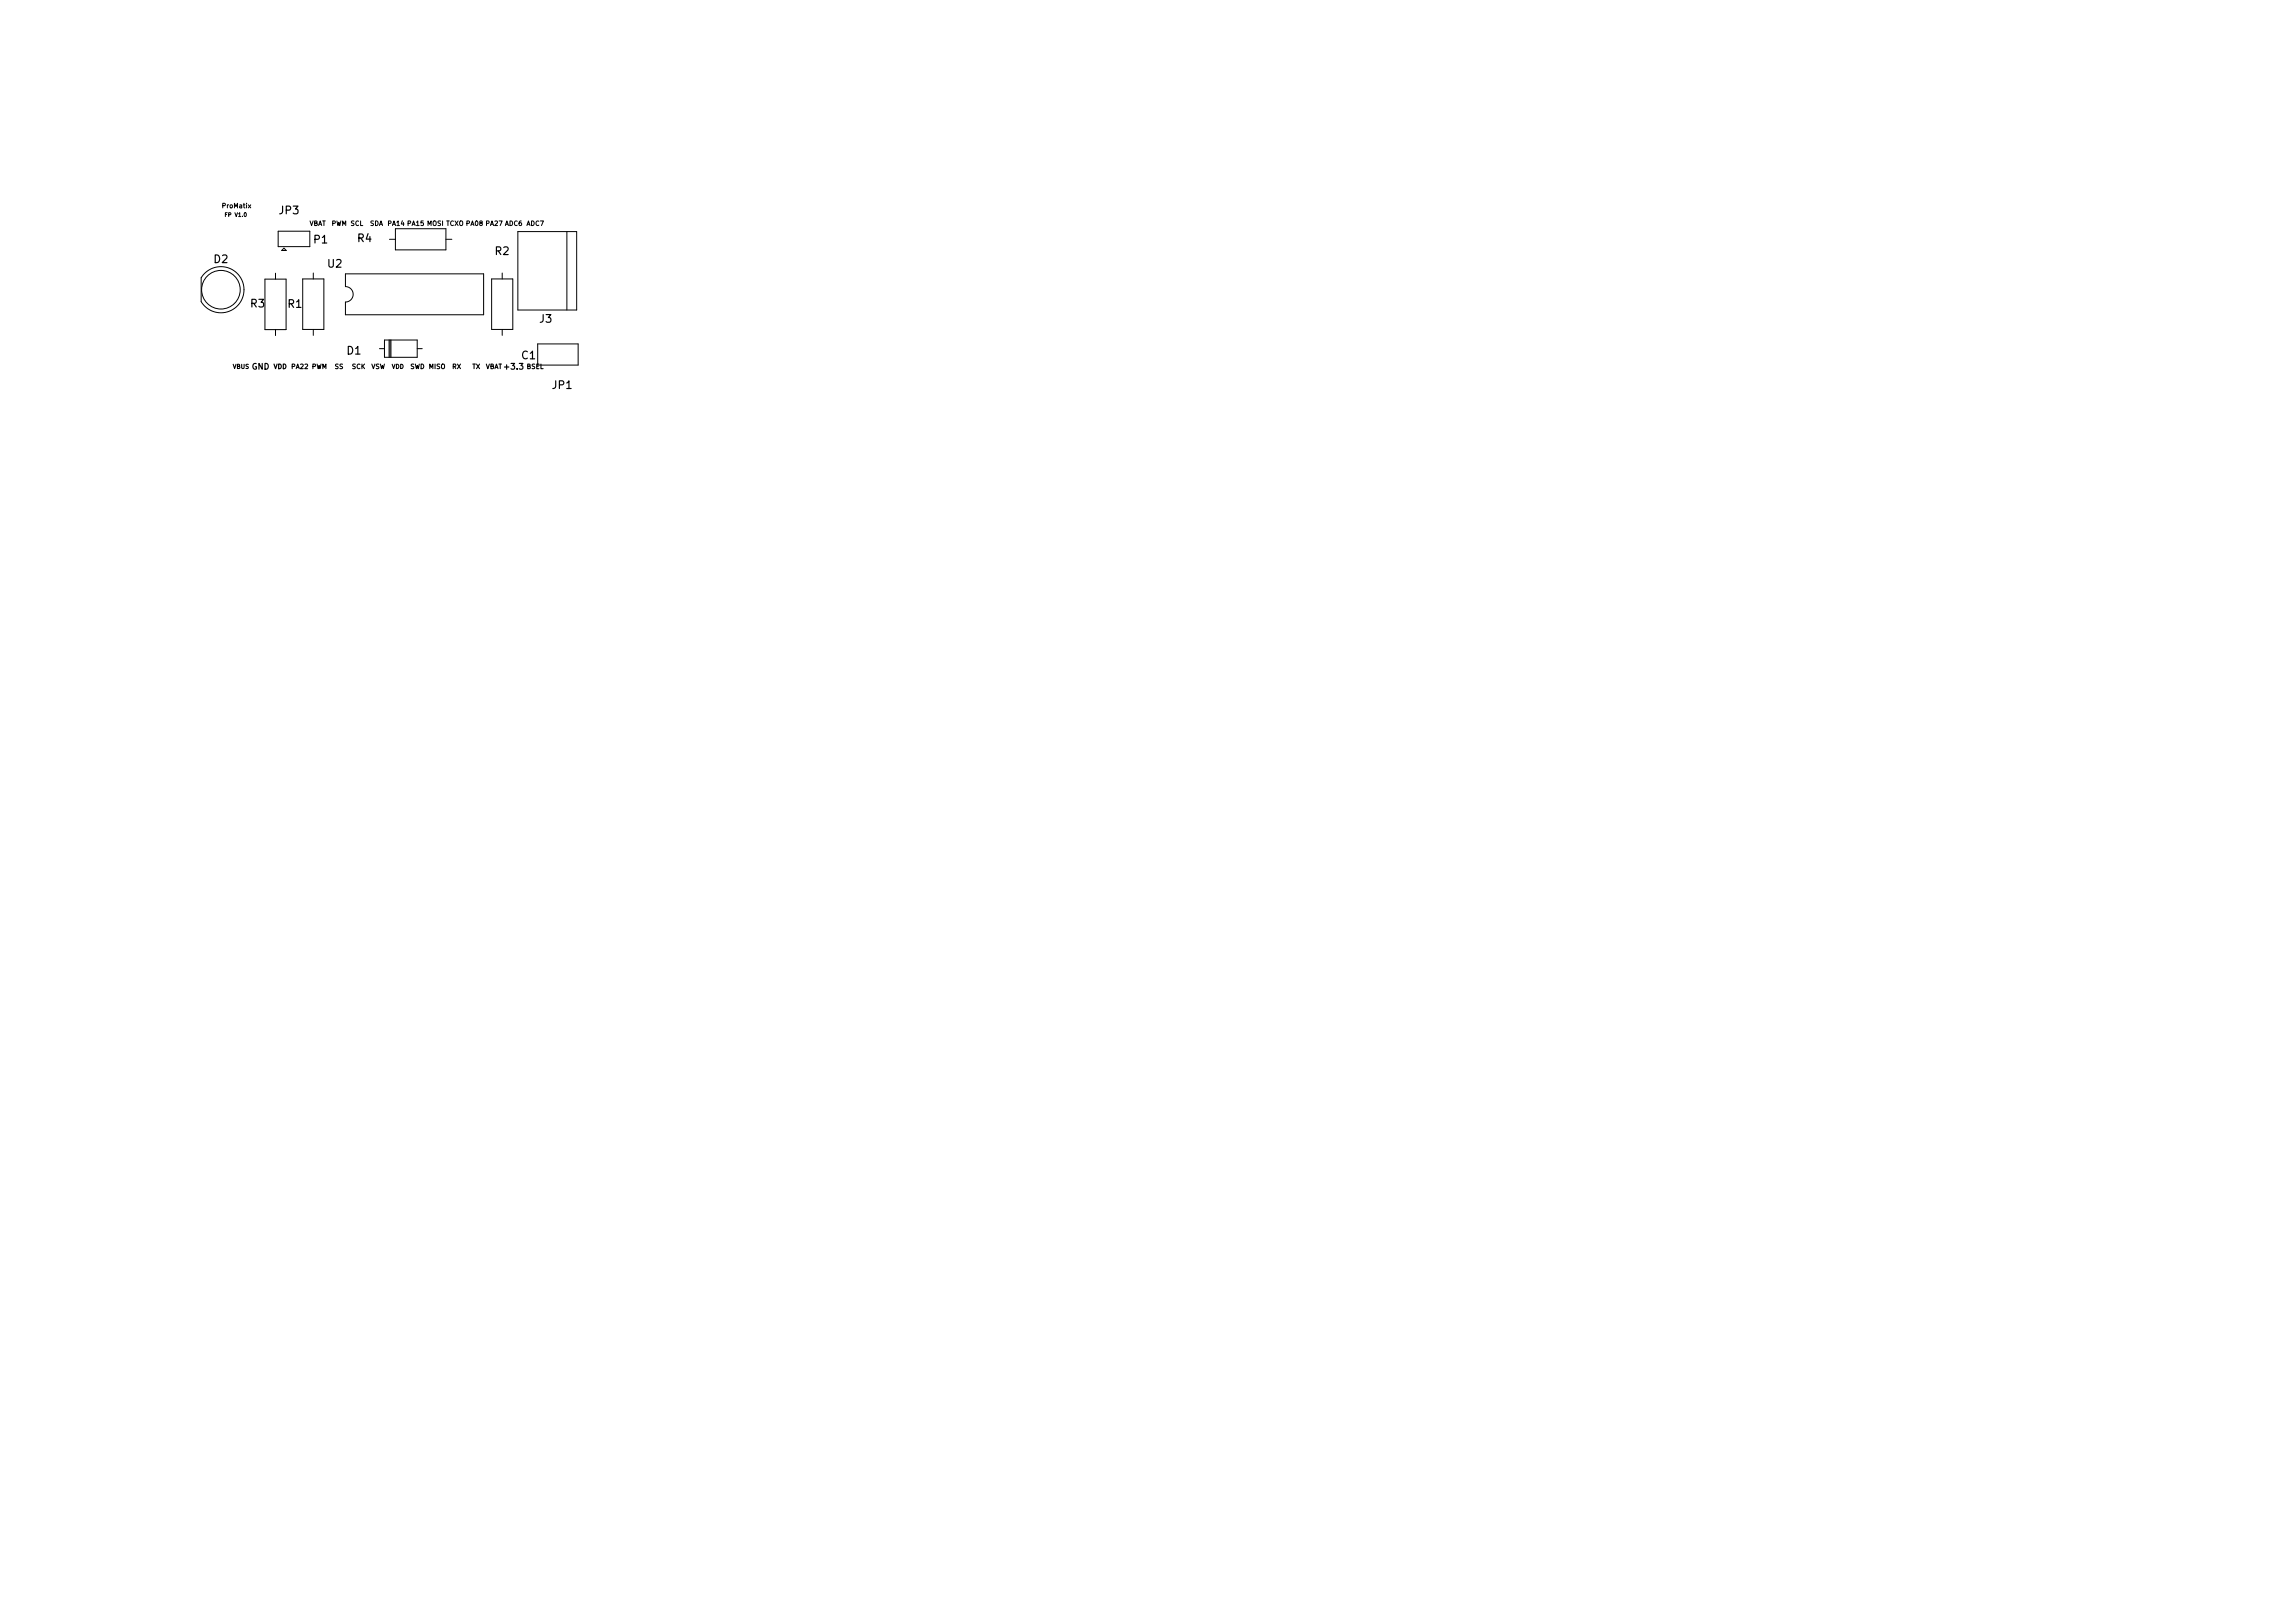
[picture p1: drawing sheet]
<svg xmlns="http://www.w3.org/2000/svg" width="297mm" height="210mm" viewBox="0 0 297 210" stroke-linecap="round" stroke-linejoin="round" font-family="sans-serif">
<defs><g id="words">
<g font-size="1.4">
<text x="36.2" y="27.7">JP3</text>
<text x="27.7" y="34.1">D2</text>
<text x="40.7" y="31.5">P1</text>
<text x="42.5" y="34.7">U2</text>
<text x="46.3" y="31.4">R4</text>
<text x="64.2" y="33">R2</text>
<text x="32.5" y="39.8">R3</text>
<text x="37.3" y="39.9">R1</text>
<text x="69.9" y="41.8">J3</text>
<text x="45" y="45.9">D1</text>
<text x="67.6" y="46.5">C1</text>
<text x="71.6" y="50.4">JP1</text>
</g>
<g font-size="1">
<text x="32.6" y="47.9">GND</text>
<text x="65.5" y="47.9">+3.3</text>
</g>
<g font-size=".8">
<text x="28.9" y="27">ProMatix</text>
<text x="40" y="29.3">VBAT</text>
<text x="42.9" y="29.3">PWM SCL</text>
<text x="47.9" y="29.3">SDA</text>
<text x="50.3" y="29.3">PA14 PA15 MOSI TCXO PA08 PA27 ADC6 ADC7</text>
<text x="30.2" y="47.8">VBUS</text>
<text x="35.4" y="47.8">VDD</text>
<text x="37.8" y="47.8">PA22 PWM</text>
<text x="43.4" y="47.8">SS</text>
<text x="45.6" y="47.8">SCK</text>
<text x="48" y="47.8">VSW</text>
<text x="50.7" y="47.8">VDD</text>
<text x="53.1" y="47.8">SWD MISO</text>
<text x="58.6" y="47.8">RX</text>
<text x="61.2" y="47.8">TX</text>
<text x="62.8" y="47.8">VBAT</text>
<text x="68.2" y="47.8">BSEL</text>
</g>
<text font-size=".7" x="29.3" y="28.1">FP V1.0</text>
</g></defs>
<g fill="none" stroke="#000" stroke-width=".13">
<path d="M26.5 35.4a2.99 2.99 0 0 1 4.4 .2 2.99 2.99 0 0 1-.5 4.4 2.99 2.99 0 0 1-4.3-.9v-3.1zM34.3 36.2h2.8v6.5h-2.8zM35.7 35.4v.8M36 30h4.1v2h-4.1zM36.8 32.2l.3 .3h-.6zM39.2 36.1h2.8v6.6h-2.8zM40.6 35.4v.7M44.7 35.5h17.9v5.3h-17.9v-1.7a1 1 0 0 0 1-1 1 1 0 0 0-1-1zM50.5 31h.7M51.2 29.6h6.6v2.8h-6.6zM57.8 31h.7M63.7 36.1h2.7v6.6h-2.7z"/>
<path d="M65.1 35.4v.7M67.1 30h7.6v10.2h-7.6zM73.4 30v10.2M35.7 42.7v.8M40.6 42.7v.7M49.2 45.2h.6M49.8 44h4.2v2.3h-4.2zM50.4 44v2.3M50.5 44v2.3M50.6 44v2.3M54 45.2h.7M65.1 42.7v.7"/>
<path d="M69.7 44.6h5.2v2.7h-5.2z"/>
<circle cx="28.6" cy="37.5" r="2.5"/>
</g>
<use href="#words"/>
</svg>
